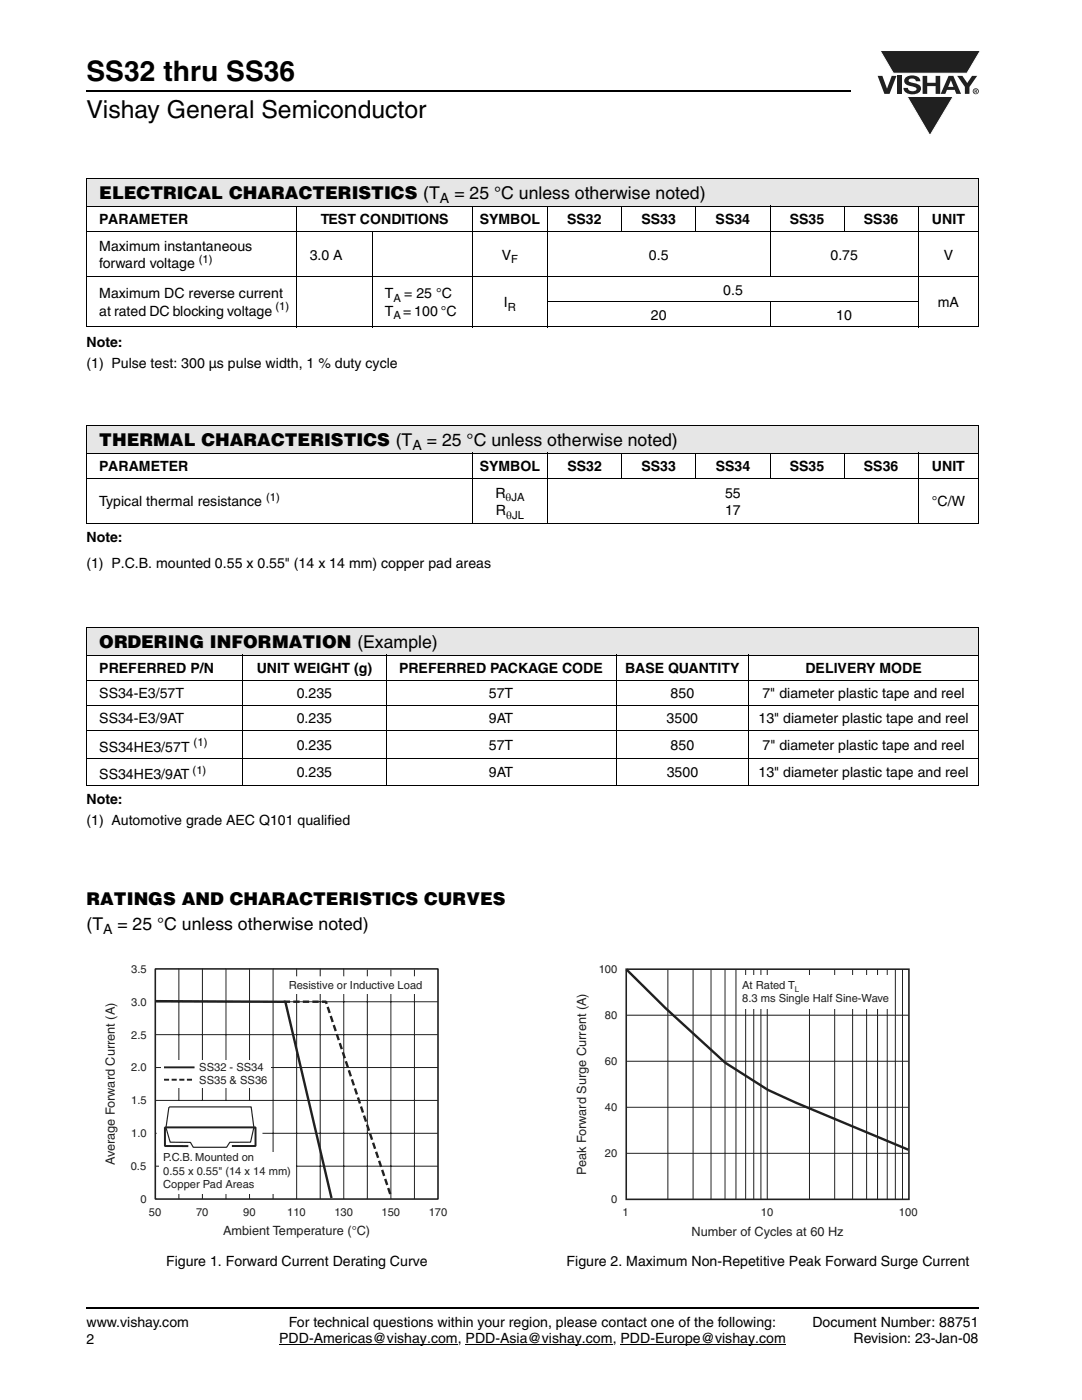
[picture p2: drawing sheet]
<svg xmlns="http://www.w3.org/2000/svg" width="216mm" height="279mm" viewBox="0 0 216 279" stroke-linecap="round" stroke-linejoin="round" font-family="sans-serif">
<defs><g id="words">
<text font-size="5.6" x="17.3" y="16.1">SS32 thru SS36</text>
<text font-size="4.9" x="17.3" y="23.6">Vishay General Semiconductor</text>
<g font-size="3.5">
<text x="19.8" y="39.7">ELECTRICAL CHARACTERISTICS (T</text>
<text x="90.7" y="39.7">= 25 °C unless otherwise noted)</text>
<text x="19.8" y="88.9">THERMAL CHARACTERISTICS (T</text>
<text x="85.2" y="88.9">= 25 °C unless otherwise noted)</text>
<text x="19.8" y="129.2">ORDERING INFORMATION (Example)</text>
<text x="17.3" y="180.7">RATINGS AND CHARACTERISTICS CURVES</text>
<text x="17.3" y="185.6">(T</text>
<text x="23.4" y="185.6">= 25 °C unless otherwise noted)</text>
</g>
<g font-size="2.8">
<text x="87.8" y="40.5">A</text>
<text x="19.8" y="44.8">PARAMETER</text>
<text x="64" y="44.8">TEST CONDITIONS</text>
<text x="95.7" y="44.8">SYMBOL</text>
<text x="113.2" y="44.8">SS32</text>
<text x="128" y="44.8">SS33</text>
<text x="142.8" y="44.8">SS34</text>
<text x="157.6" y="44.8">SS35</text>
<text x="172.4" y="44.8">SS36</text>
<text x="186" y="44.8">UNIT</text>
<text x="19.8" y="50">Maximum instantaneous</text>
<text x="19.8" y="53.6">forward voltage</text>
<text x="61.8" y="51.8">3.0 A</text>
<text x="100.1" y="51.8">V</text>
<text x="129.5" y="51.8">0.5</text>
<text x="165.7" y="51.8">0.75</text>
<text x="188.3" y="51.8">V</text>
<text x="19.8" y="59.5">Maximum DC reverse current</text>
<text x="76.8" y="59.5">T</text>
<text x="80.7" y="59.5">= 25 °C</text>
<text x="144.3" y="58.8">0.5</text>
<text x="19.8" y="63.1">at rated DC blocking voltage</text>
<text x="76.8" y="63.1">T = 100 °C</text>
<text x="100.5" y="61.3">I</text>
<text x="129.9" y="63.8">20</text>
<text x="166.9" y="63.8">10</text>
<text x="187.1" y="61.3">mA</text>
<text x="17.3" y="69.2">Note:</text>
<text x="17.3" y="73.4">(1) Pulse test: 300 µs pulse width, 1 % duty cycle</text>
<text x="82.3" y="89.8">A</text>
<text x="19.8" y="94">PARAMETER</text>
<text x="95.7" y="94">SYMBOL</text>
<text x="113.2" y="94">SS32</text>
<text x="128" y="94">SS33</text>
<text x="142.8" y="94">SS34</text>
<text x="157.6" y="94">SS35</text>
<text x="172.4" y="94">SS36</text>
<text x="186" y="94">UNIT</text>
<text x="19.8" y="101">Typical thermal resistance</text>
<text x="98.8" y="99.3">R</text>
<text x="144.7" y="99.3">55</text>
<text x="185.9" y="101">°C/W</text>
<text x="99" y="102.8">R</text>
<text x="144.7" y="102.8">17</text>
<text x="17.3" y="108.1">Note:</text>
<text x="17.3" y="113.4">(1) P.C.B. mounted 0.55 x 0.55&quot; (14 x 14 mm) copper pad areas</text>
<text x="19.8" y="134.4">PREFERRED P/N</text>
<text x="51.2" y="134.4">UNIT WEIGHT (g)</text>
<text x="79.6" y="134.4">PREFERRED PACKAGE CODE</text>
<text x="124.8" y="134.4">BASE QUANTITY</text>
<text x="160.7" y="134.4">DELIVERY MODE</text>
<text x="19.8" y="139.4">SS34-E3/57T</text>
<text x="59.2" y="139.4">0.235</text>
<text x="97.6" y="139.4">57T</text>
<text x="133.8" y="139.4">850</text>
<text x="152.1" y="139.4">7&quot; diameter plastic tape and reel</text>
<text x="19.8" y="144.4">SS34-E3/9AT</text>
<text x="19.8" y="150">SS34HE3/57T</text>
<text x="59.2" y="144.4">0.235</text>
<text x="59.2" y="149.6">0.235</text>
<text x="97.5" y="144.4">9AT</text>
<text x="97.6" y="149.6">57T</text>
<text x="133" y="144.4">3500</text>
<text x="133.8" y="149.6">850</text>
<text x="151.4" y="144.4">13&quot; diameter plastic tape and reel</text>
<text x="152.1" y="149.6">7&quot; diameter plastic tape and reel</text>
<text x="19.8" y="155.5">SS34HE3/9AT</text>
<text x="59.2" y="155.1">0.235</text>
<text x="97.6" y="155.1">9AT</text>
<text x="133" y="155.1">3500</text>
<text x="151.4" y="155.1">13&quot; diameter plastic tape and reel</text>
<text x="17.3" y="160.4">Note:</text>
<text x="17.3" y="164.7">(1) Automotive grade AEC Q101 qualified</text>
<text x="20.6" y="186.5">A</text>
<text x="33.1" y="252.6">Figure 1. Forward Current Derating Curve</text>
<text x="113.1" y="252.6">Figure 2. Maximum Non-Repetitive Peak Forward Surge Current</text>
<text x="17.3" y="264.9">www.vishay.com</text>
<text x="17.3" y="268.1">2</text>
<text x="55.7" y="268.1">PDD-Americas@vishay.com, PDD-Asia@vishay.com, PDD-Europe@vishay.com</text>
<text x="57.6" y="264.9">For technical questions within your region, please contact one of the following:</text>
<text x="162.1" y="264.9">Document Number: 88751</text>
<text x="170.3" y="268.1">Revision: 23-Jan-08</text>
</g>
<g font-size="2.5" fill="#231f20">
<text x="22.9" y="232.6" transform="rotate(-90 22.9 232.6)">Average Forward Current (A)</text>
<text x="116.9" y="234.5" transform="rotate(-90 116.9 234.5)">Peak Forward Surge Current (A)</text>
<text x="44.5" y="246.5">Ambient Temperature (°C)</text>
<text x="138" y="246.7">Number of Cycles at 60 Hz</text>
</g>
<g font-size="2.2">
<text x="39.7" y="52.4">(1)</text>
<text x="102" y="52.5">F</text>
<text x="54.9" y="61.9">(1)</text>
<text x="78.5" y="60.2">A</text>
<text x="78.5" y="63.8">A</text>
<text x="101.3" y="62">R</text>
<text x="53.1" y="99.9">(1)</text>
<text x="100.9" y="100">θJA</text>
<text x="101" y="103.5">θJL</text>
<text x="38.6" y="148.9">(1)</text>
<text x="38.4" y="154.4">(1)</text>
</g>
<g font-size="2.2" fill="#231f20">
<text x="26.2" y="194.2">3.5</text>
<text x="57.6" y="197.3">Resisti</text>
<text x="64.3" y="197.3">ve or Inductive Load</text>
<text x="119.5" y="194.2">100</text>
<text x="148.1" y="197.4">At Rated T</text>
<text x="26.2" y="200.7">3.0</text>
<text x="120.7" y="203.4">80</text>
<text x="148.1" y="200.1">8</text>
<text x="149.3" y="200.1">.3 ms Single Half Sine-Wa</text>
<text x="175.1" y="200.1">ve</text>
<text x="26.2" y="207.3">2.5</text>
<text x="26.2" y="213.8">2.0</text>
<text x="39.8" y="213.7">SS32 - SS34</text>
<text x="120.7" y="212.5">60</text>
<text x="26.2" y="220.4">1.5</text>
<text x="39.8" y="216.4">SS35 &amp; SS36</text>
<text x="120.7" y="221.7">40</text>
<text x="26.2" y="226.9">1.0</text>
<text x="26.1" y="233.5">0.5</text>
<text x="32.6" y="231.8">P.C.B. Mounted on</text>
<text x="120.7" y="230.9">20</text>
<text x="32.6" y="234.4">0.55 x 0.55&quot; (14 x 14 mm)</text>
<text x="32.6" y="237.1">Copper Pad Areas</text>
<text x="28" y="240">0</text>
<text x="29.7" y="242.7">50</text>
<text x="39.1" y="242.7">70</text>
<text x="48.5" y="242.7">90</text>
<text x="57.3" y="242.7">110</text>
<text x="66.7" y="242.7">130</text>
<text x="76.1" y="242.7">150</text>
<text x="85.6" y="242.7">170</text>
<text x="122" y="240.1">0</text>
<text x="124.2" y="242.6">1</text>
<text x="151.8" y="242.6">10</text>
<text x="179.4" y="242.6">100</text>
</g>
<text font-size="1.6" fill="#231f20" x="158.6" y="198">L</text>
</g></defs>
<path d="M175.6 10.1h20l-2.7 4.5h-14.6z" fill="#231f20"/>
<path d="M175.6 10.1h20l-2.7 4.5h-14.6z" fill="none" stroke="#fff" stroke-width=".2"/>
<path d="M181 19.3h9.2l-4.6 7.8z" fill="#231f20"/>
<path d="M181 19.3h9.2l-4.6 7.8z" fill="none" stroke="#fff" stroke-width=".2"/>
<g fill="#231f20">
<path d="M175.1 15.1h1l.9 2.6 .9-2.6h1l-1.4 3.6h-1z"/>
<path d="M179 15.1h.9v3.6h-.9z"/>
<path d="M180.8 15.4a2.1 2.1 0 0 1 2.7 .4l.1 .4h-.8a.79 .79 0 0 0-.7-.5 .79 .79 0 0 0-.8 .4l.2 .3 1 .2a1.08 1.08 0 0 1 1.3 1 1.08 1.08 0 0 1-1.1 1.2 1.73 1.73 0 0 1-2.4-1.3h.9a.96 .96 0 0 0 .8 .7 .96 .96 0 0 0 .9-.4 1.31 1.31 0 0 0-1.2-.6 1.03 1.03 0 0 1-1.1-.6 1.03 1.03 0 0 1 .2-1.2z"/>
<path d="M184.1 15.1h.9v1.4h1.7v-1.4h.9v3.6h-.9v-1.5h-1.7v1.5h-.9z"/>
<path d="M191 15.1h1l1 1.5 1-1.5h1l-1.6 2.3v1.3h-.9v-1.4z"/>
<path d="M189.7 16l-.5 1.3h1.1zM189.3 15.1h.9l1.6 3.6h-1l-.3-.8h-1.5l-.4 .8h-.9z"/>
<path d="M194.6 18v.2l.2-.1v-.1zM194.5 17.9h.4l.1 .2-.2 .2 .2 .2-.3-.2-.1 .2h-.1zM194.2 18.2a.5 .5 0 0 0 1 0 .5 .5 0 0 0-1 0zM194.1 18.2a.6 .6 0 0 1 1.2 0 .6 .6 0 0 1-1.2 0z"/>
</g>
<path d="M17.3 18.2h152.5M17.3 261.1h178" fill="none" stroke="#000" stroke-width=".36"/>
<path d="M55.7 268.3h35.6M92.9 268.3h29.4M123.8 268.3h33" fill="none" stroke="#000" stroke-width=".2"/>
<path d="M17.3 35.7h178v5.5h-178z" fill="#e6e6e6"/>
<g fill="none" stroke="#000" stroke-width=".2">
<path d="M17.2 35.7h178.1M17.3 35.8v29.3M195.3 35.8v29.3M17.2 41.2h178.1M17.2 46.2h178.1M17.2 55.2h178.1M59.2 41.1v24.2M74.3 46.1v19.2M94.3 41.1v24.2M109.2 41.1v24.2M124.1 41.1v5.2M138.9 41.1v5.2"/>
<path d="M153.6 41.1v14.2M168.4 41.1v5.2M183.3 41.1v24.2M17.2 65.2h178.1M109.2 60.2h74.1M153.6 60.1v5.2"/>
</g>
<path d="M17.3 85h178v5.5h-178z" fill="#e6e6e6"/>
<g fill="none" stroke="#000" stroke-width=".2">
<path d="M17.2 85h178.1M17.2 90.5h178.1M17.2 95.5h178.1M17.3 85v19.4M94.3 90.4v14.1M109.2 90.4v14.1M124.1 90.4v5.1M138.9 90.4v5.1M153.6 90.4v5.1M168.4 90.4v5.1M183.3 90.4v14.1M195.3 85v19.4"/>
<path d="M17.2 104.5h178.1"/>
</g>
<path d="M17.3 125.3h178v5.5h-178z" fill="#e6e6e6"/>
<g fill="none" stroke="#000" stroke-width=".2">
<path d="M17.2 125.3h178.1M17.2 130.8h178.1M17.2 135.8h178.1M17.3 125.4v31.3M48.5 130.7v26.2M77 130.7v26.2M122.9 130.7v26.2M149.4 130.7v26.2M195.3 125.4v31.3M17.2 140.8h178.1M17.2 145.8h178.1M17.2 151.3h178.1"/>
<path d="M17.2 156.8h178.1"/>
</g>
<path d="M20.7 192.3h68.6v54.8h-68.6z" fill="#fff"/>
<g fill="none" stroke="#231f20" stroke-width=".2">
<path d="M31 199.9h56.4M35.7 193.4v45.9M40.4 193.4v45.9M45.1 193.4v45.9M49.8 193.4v45.9M54.5 193.4v45.9M59.2 193.4v45.9M63.9 193.4v45.9M68.6 193.4v45.9M73.3 193.5v45.8M78 193.5v45.8M82.7 193.5v45.8"/>
<path d="M30.9 206.5h56.4M31 213h56.4M31 219.6h56.4M31 232.7h56.4M31 226.2h56.4"/>
</g>
<path d="M31 193.4h56.4v45.9h-56.4z" fill="none" stroke="#231f20" stroke-width=".32"/>
<path d="M31.4 219.9h20.9v10.2h-20.9z" fill="#fff"/>
<path d="M31.4 219.9h20.9v10.2h-20.9z" fill="none" stroke="#fff" stroke-width=".2"/>
<path d="M33.7 220.9h16.4l.6 4.1-.7 2.9-4.1 .1-.7 1h-6.6l-.6-1-4-.1-.9-2.8 .6-4.2" fill="none" stroke="#231f20" stroke-width=".23"/>
<path d="M32.9 225h18.1v3.7h-4.7M32.9 225v3.7h4.7" fill="none" stroke="#231f20" stroke-width=".4"/>
<g fill="#fff">
<path d="M31.7 229.9h27.2v8.4h-27.2z"/>
<path d="M56.6 194.9h28.7v3.3h-28.7z"/>
</g>
<path d="M56.6 194.9h28.7v3.3h-28.7z" fill="none" stroke="#fff" stroke-width=".2"/>
<path d="M31.1 199.8l25.8 .1 9.2 39.2" fill="none" stroke="#231f20" stroke-width=".48"/>
<path d="M56.6 199.9h8.4l13.1 39" fill="none" stroke="#231f20" stroke-width=".48" stroke-dasharray="1.3 .6" stroke-linecap="butt"/>
<path d="M32.1 211.5h21.9v5.5h-21.9z" fill="#fff"/>
<path d="M32.7 213h6.1" fill="none" stroke="#231f20" stroke-width=".38"/>
<path d="M32.7 215.5h6" fill="none" stroke="#231f20" stroke-width=".38" stroke-dasharray="1 .5" stroke-linecap="butt"/>
<path d="M114.7 192.3h68.4v54.9h-68.4z" fill="#fff"/>
<g fill="none" stroke="#231f20" stroke-width=".2">
<path d="M133.3 193.5v45.9M138.3 193.5v45.9M141.9 193.5v45.9M144.7 193.5v45.9M146.9 193.5l-.1 45.9M148.8 193.5v45.9M150.4 193.5v45.9M151.8 193.5v45.9M153.1 193.5v45.9M161.5 193.5v45.9M166.6 193.5l-.1 45.9M170.1 193.5v45.9"/>
<path d="M172.9 193.5v45.9M175.1 193.5v45.9M177 193.5v45.9M178.7 193.5v45.9M180.1 193.5v45.9M124.9 211.8h56.5M124.9 202.6h56.5M124.9 230.2h56.5M124.9 221h56.5"/>
</g>
<path d="M125 193.4h56.4v46h-56.4z" fill="none" stroke="#231f20" stroke-width=".32"/>
<path d="M125 193.5l7.9 7.7 11.8 10.9 8.5 5.4 5.5 2.5 22.5 9.5" fill="none" stroke="#231f20" stroke-width=".48"/>
<path d="M147.3 194.7h30.9v6.7h-30.9z" fill="#fff"/>
<use href="#words"/>
</svg>
